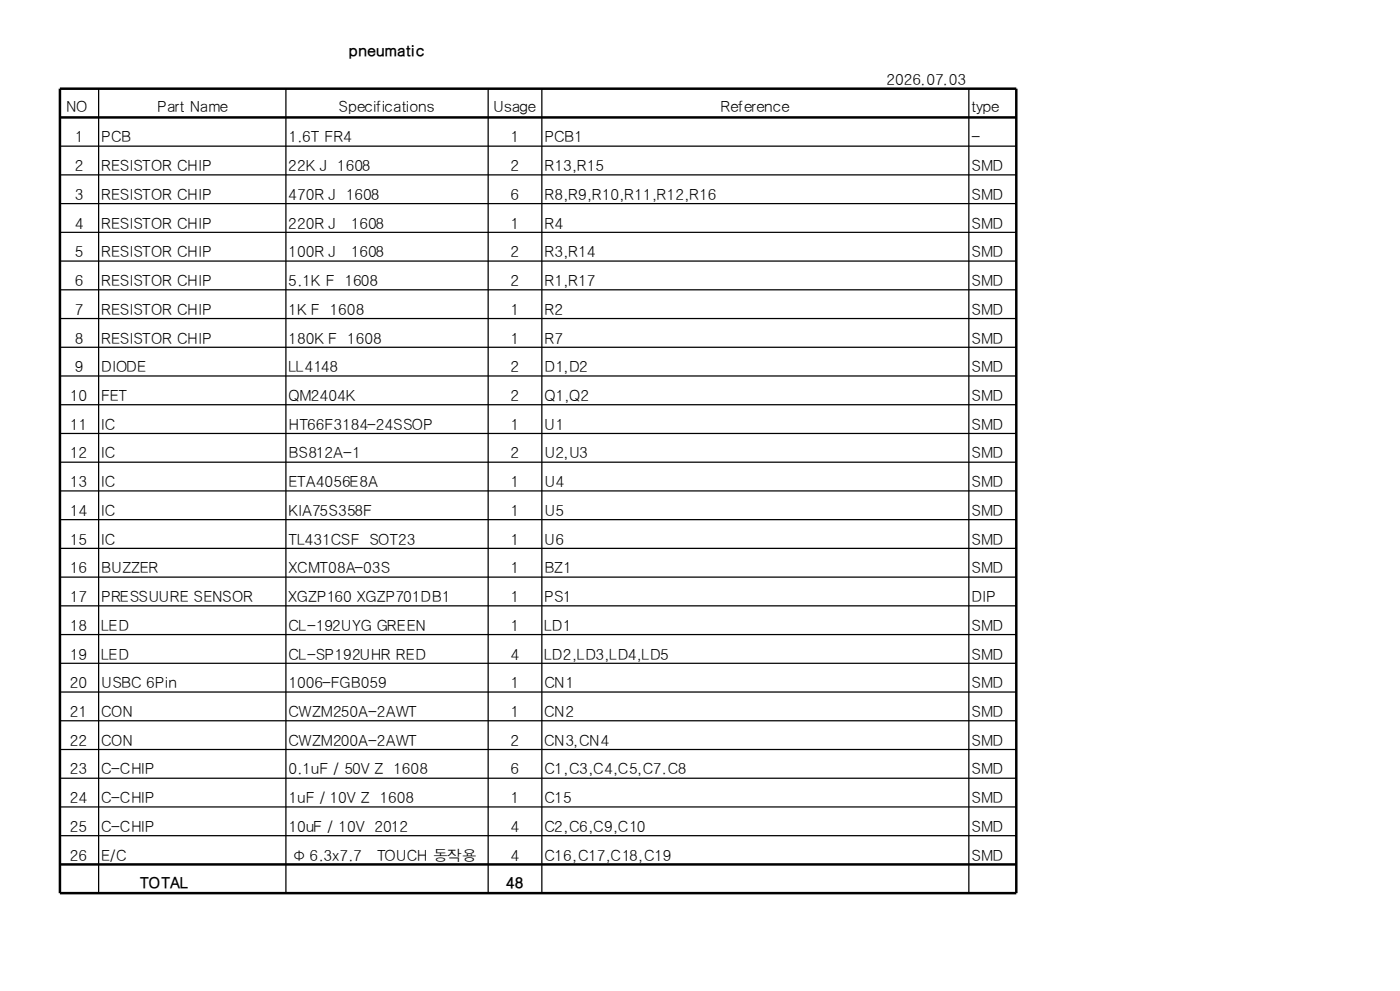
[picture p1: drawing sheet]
<svg xmlns="http://www.w3.org/2000/svg" width="297mm" height="210mm" viewBox="0 0 297 210" stroke-linecap="round" stroke-linejoin="round" font-family="sans-serif">
<defs><g id="words">
<g font-size="3.2">
<text x="73.8" y="11.9">pneumatic</text>
<text x="187.9" y="18">2026.07.03</text>
<text x="14" y="23.8">NO</text>
<text x="33.3" y="23.8">Part Name</text>
<text x="71.7" y="23.8">Specifications</text>
<text x="104.5" y="23.8">Usage</text>
<text x="152.7" y="23.8">Reference</text>
<text x="205.8" y="23.8">type</text>
<text x="15.9" y="30.2">1</text>
<text x="21.4" y="30.2">PCB</text>
<text x="61.1" y="30.2">1.6T FR4</text>
<text x="108.2" y="30.2">1</text>
<text x="115.4" y="30.2">PCB1</text>
<text x="205.8" y="30.2">-</text>
<text x="15.9" y="36.2">2</text>
<text x="21.4" y="36.2">RESISTOR CHIP</text>
<text x="61.1" y="36.2">22K J 1608</text>
<text x="108.2" y="36.2">2</text>
<text x="115.4" y="36.2">R13,R15</text>
<text x="205.8" y="36.2">SMD</text>
<text x="15.9" y="42.3">3</text>
<text x="21.4" y="42.3">RESISTOR CHIP</text>
<text x="61.1" y="42.3">470R J 1608</text>
<text x="108.2" y="42.3">6</text>
<text x="115.4" y="42.3">R8,R9,R10,R11,R12,R16</text>
<text x="205.8" y="42.3">SMD</text>
<text x="15.9" y="48.4">4</text>
<text x="21.4" y="48.4">RESISTOR CHIP</text>
<text x="61.1" y="48.4">220R J</text>
<text x="74.3" y="48.4">1608</text>
<text x="108.2" y="48.4">1</text>
<text x="115.4" y="48.4">R4</text>
<text x="205.8" y="48.4">SMD</text>
<text x="15.9" y="54.5">5</text>
<text x="21.4" y="54.5">RESISTOR CHIP</text>
<text x="61.1" y="54.5">100R J</text>
<text x="74.3" y="54.5">1608</text>
<text x="108.2" y="54.5">2</text>
<text x="115.4" y="54.5">R3,R14</text>
<text x="205.8" y="54.5">SMD</text>
<text x="15.9" y="60.6">6</text>
<text x="21.4" y="60.6">RESISTOR CHIP</text>
<text x="61.1" y="60.6">5.1K F 1608</text>
<text x="108.2" y="60.6">2</text>
<text x="115.4" y="60.6">R1,R17</text>
<text x="205.8" y="60.6">SMD</text>
<text x="15.9" y="66.7">7</text>
<text x="21.4" y="66.7">RESISTOR CHIP</text>
<text x="61.1" y="66.7">1K F 1608</text>
<text x="108.2" y="66.7">1</text>
<text x="115.4" y="66.7">R2</text>
<text x="205.8" y="66.7">SMD</text>
<text x="15.9" y="72.8">8</text>
<text x="21.4" y="72.8">RESISTOR CHIP</text>
<text x="61.1" y="72.8">180K F 1608</text>
<text x="108.2" y="72.8">1</text>
<text x="115.4" y="72.8">R7</text>
<text x="205.8" y="72.8">SMD</text>
<text x="15.9" y="78.8">9</text>
<text x="21.4" y="78.8">DIODE</text>
<text x="61.1" y="78.8">LL4148</text>
<text x="108.2" y="78.8">2</text>
<text x="115.4" y="78.8">D1,D2</text>
<text x="205.8" y="78.8">SMD</text>
<text x="14.8" y="84.9">10</text>
<text x="21.4" y="84.9">FET</text>
<text x="61.1" y="84.9">QM2404K</text>
<text x="108.2" y="84.9">2</text>
<text x="115.4" y="84.9">Q1,Q2</text>
<text x="205.8" y="84.9">SMD</text>
<text x="14.8" y="91">11</text>
<text x="21.4" y="91">IC</text>
<text x="61.1" y="91">HT66F3184-24SSOP</text>
<text x="108.2" y="91">1</text>
<text x="115.3" y="91">U1</text>
<text x="205.8" y="91">SMD</text>
<text x="14.8" y="97.1">12</text>
<text x="21.4" y="97.1">IC</text>
<text x="61.1" y="97.1">BS812A-1</text>
<text x="108.2" y="97.1">2</text>
<text x="115.4" y="97.1">U2,U3</text>
<text x="205.8" y="97.1">SMD</text>
<text x="14.8" y="103.2">13</text>
<text x="21.4" y="103.2">IC</text>
<text x="61.1" y="103.2">ETA4056E8A</text>
<text x="108.2" y="103.2">1</text>
<text x="115.4" y="103.2">U4</text>
<text x="205.8" y="103.2">SMD</text>
<text x="14.8" y="109.3">14</text>
<text x="21.4" y="109.3">IC</text>
<text x="61.1" y="109.3">KIA75S358F</text>
<text x="108.2" y="109.3">1</text>
<text x="115.4" y="109.3">U5</text>
<text x="205.8" y="109.3">SMD</text>
<text x="14.8" y="115.4">15</text>
<text x="21.4" y="115.4">IC</text>
<text x="61.1" y="115.4">TL431CSF SOT23</text>
<text x="108.2" y="115.4">1</text>
<text x="115.4" y="115.4">U6</text>
<text x="205.8" y="115.4">SMD</text>
<text x="14.8" y="121.4">16</text>
<text x="21.4" y="121.4">BUZZER</text>
<text x="61.1" y="121.4">XCMT08A-03S</text>
<text x="108.2" y="121.4">1</text>
<text x="115.4" y="121.4">BZ1</text>
<text x="205.8" y="121.4">SMD</text>
<text x="14.8" y="127.5">17</text>
<text x="21.4" y="127.5">PRESSUURE SENSOR</text>
<text x="61.1" y="127.5">XGZP160 XGZP701DB1</text>
<text x="108.2" y="127.5">1</text>
<text x="115.3" y="127.5">PS1</text>
<text x="205.8" y="127.5">DIP</text>
<text x="14.8" y="133.6">18</text>
<text x="21.4" y="133.6">LED</text>
<text x="61.1" y="133.6">CL-192UYG GREEN</text>
<text x="108.2" y="133.6">1</text>
<text x="115.3" y="133.6">LD1</text>
<text x="205.8" y="133.6">SMD</text>
<text x="14.8" y="139.7">19</text>
<text x="21.4" y="139.7">LED</text>
<text x="61.1" y="139.7">CL-SP192UHR RED</text>
<text x="108.2" y="139.7">4</text>
<text x="115.3" y="139.7">LD2,LD3,LD4,LD5</text>
<text x="205.8" y="139.7">SMD</text>
<text x="14.8" y="145.8">20</text>
<text x="21.4" y="145.8">USBC 6Pin</text>
<text x="61.1" y="145.8">1006-FGB059</text>
<text x="108.2" y="145.8">1</text>
<text x="115.4" y="145.8">CN1</text>
<text x="205.8" y="145.8">SMD</text>
<text x="14.8" y="151.9">21</text>
<text x="21.4" y="151.9">CON</text>
<text x="61.1" y="151.9">CWZM250A-2AWT</text>
<text x="108.2" y="151.9">1</text>
<text x="115.3" y="151.9">CN2</text>
<text x="205.8" y="151.9">SMD</text>
<text x="14.8" y="158">22</text>
<text x="21.4" y="158">CON</text>
<text x="61.1" y="158">CWZM200A-2AWT</text>
<text x="108.2" y="158">2</text>
<text x="115.3" y="158">CN3,CN4</text>
<text x="205.8" y="158">SMD</text>
<text x="14.8" y="164">23</text>
<text x="21.4" y="164">C-CHIP</text>
<text x="61.1" y="164">0.1uF / 50V Z 1608</text>
<text x="108.2" y="164">6</text>
<text x="115.4" y="164">C1,C3,C4,C5,C7.C8</text>
<text x="205.8" y="164">SMD</text>
<text x="14.8" y="170.1">24</text>
<text x="21.4" y="170.1">C-CHIP</text>
<text x="61.1" y="170.1">1uF / 10V Z 1608</text>
<text x="108.2" y="170.1">1</text>
<text x="115.4" y="170.1">C15</text>
<text x="205.8" y="170.1">SMD</text>
<text x="14.8" y="176.2">25</text>
<text x="21.4" y="176.2">C-CHIP</text>
<text x="61.1" y="176.2">10uF / 10V 2012</text>
<text x="108.2" y="176.2">4</text>
<text x="115.4" y="176.2">C2,C6,C9,C10</text>
<text x="205.8" y="176.2">SMD</text>
<text x="14.8" y="182.3">26</text>
<text x="21.4" y="182.3">E/C</text>
<text x="62.2" y="182.3">Φ 6.3x7.7</text>
<text x="79.9" y="182.3">TOUCH 동작용</text>
<text x="108.2" y="182.3">4</text>
<text x="115.4" y="182.3">C16,C17,C18,C19</text>
<text x="205.8" y="182.3">SMD</text>
<text x="29.6" y="188.1">TOTAL</text>
<text x="107.2" y="188.1">48</text>
</g>
</g></defs>
<path d="M12.7 18.8h202.7v170.4h-202.7zM12.7 24.9h202.7M12.7 183.1h202.7" fill="none" stroke="#000" stroke-width=".53"/>
<g fill="none" stroke="#000" stroke-width=".26">
<path d="M20.9 18.8v170.4M60.6 18.8v170.4M103.5 18.8v170.4M114.8 18.8v170.4M205.3 18.8v170.4M12.7 31h202.7M12.7 37h202.7M12.7 43.1h202.7M12.7 49.2h202.7M12.7 55.3h202.7M12.7 61.4h202.7M12.7 67.5h202.7"/>
<path d="M12.7 73.6h202.7M12.7 79.6h202.7M12.7 85.7h202.7M12.7 91.8h202.7M12.7 97.9h202.7M12.7 104h202.7M12.7 110.1h202.7M12.7 116.2h202.7M12.7 122.2h202.7M12.7 128.3h202.7M12.7 134.4h202.7M12.7 140.5h202.7"/>
<path d="M12.7 146.6h202.7M12.7 152.7h202.7M12.7 158.7h202.7M12.7 164.8h202.7M12.7 170.9h202.7M12.7 177h202.7"/>
</g>
<use href="#words"/>
</svg>
